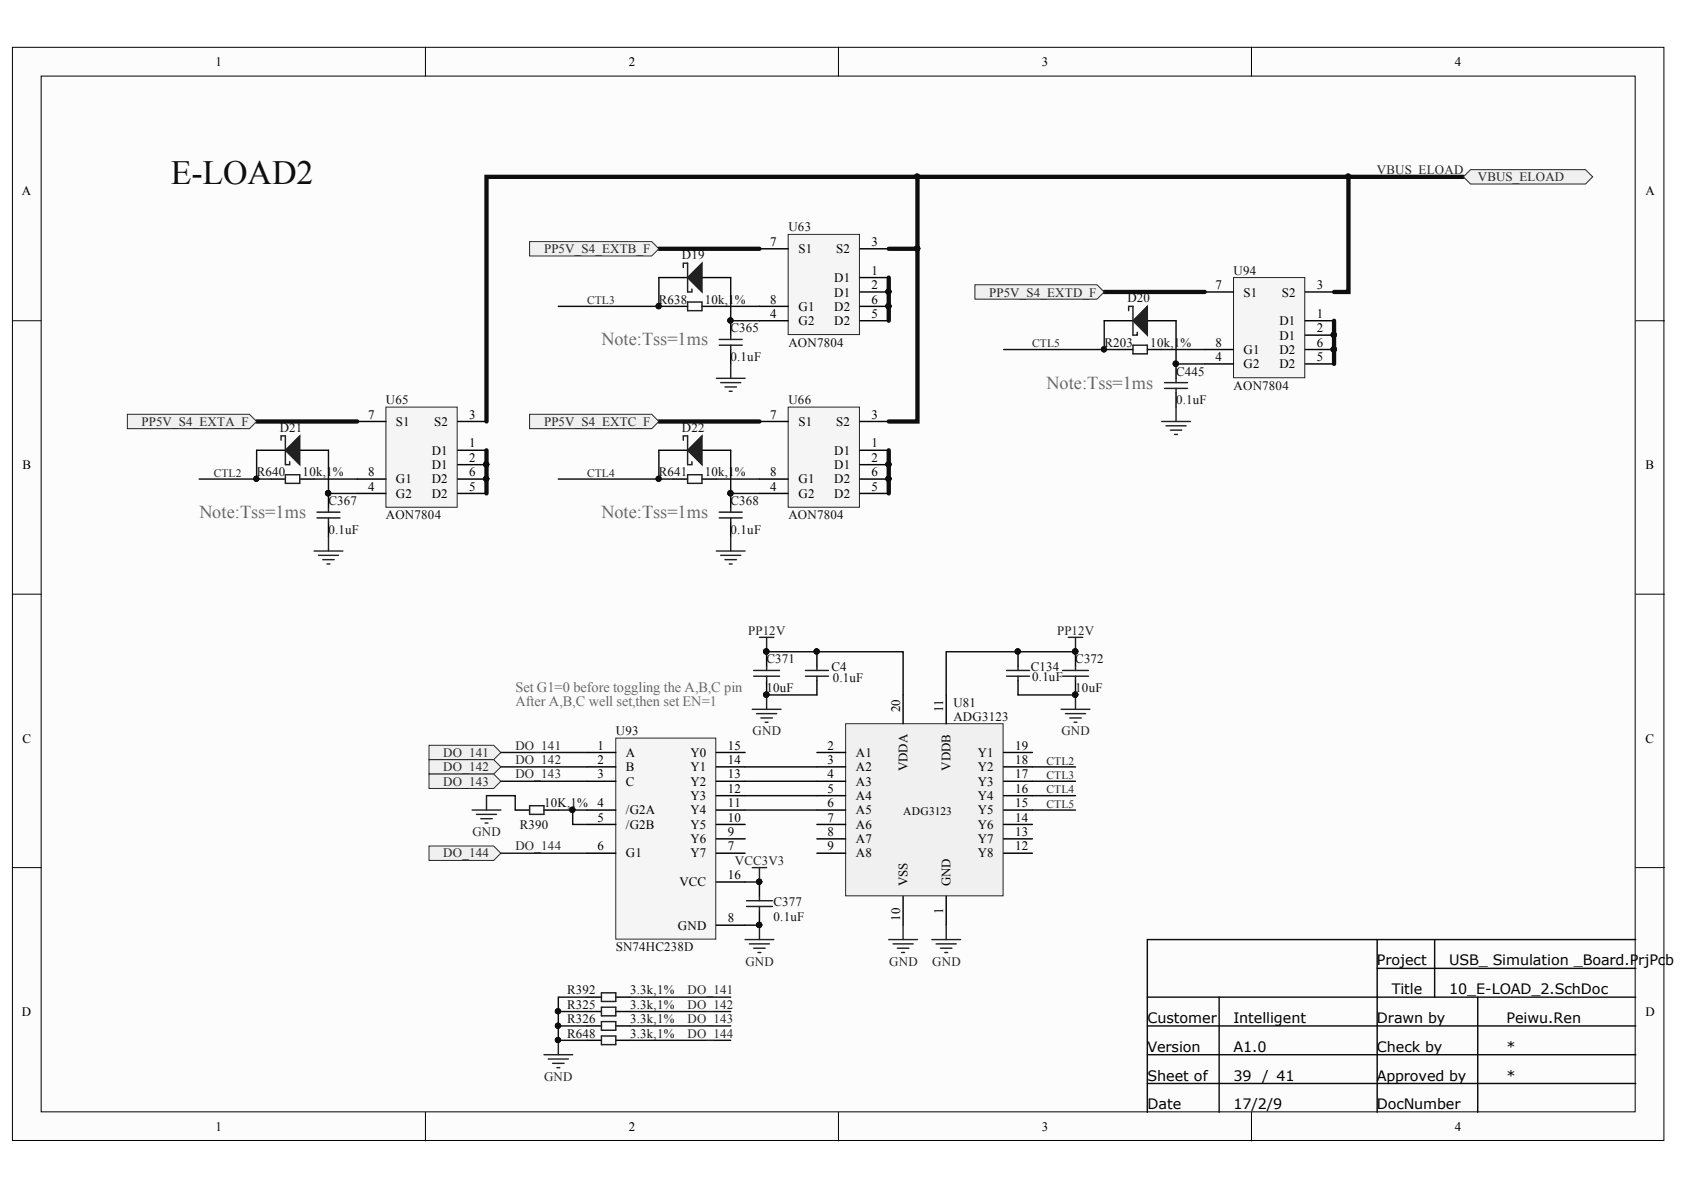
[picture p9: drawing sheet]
<svg xmlns="http://www.w3.org/2000/svg" width="297mm" height="210mm" viewBox="0 0 297 210" stroke-linecap="round" stroke-linejoin="round" font-family="sans-serif">
<defs><g id="words">
<text font-size="6" fill="#0e0e0e" x="30.1" y="32.4">E-LOAD2</text>
<g font-size="3.2" fill="#686868">
<text x="106.1" y="60.9">Note:Tss=1ms</text>
<text x="184.6" y="68.6">Note:Tss=1ms</text>
<text x="35.2" y="91.4">Note:Tss=1ms</text>
<text x="106.1" y="91.4">Note:Tss=1ms</text>
</g>
<g font-size="2.5" fill="#686868">
<text x="90.9" y="122">Set G1=0 before toggling the A,B,C pin</text>
<text x="90.9" y="124.5">After A,B,C well set,then set EN=1</text>
</g>
<g font-size="2.5">
<text x="242.9" y="170.3">Project</text>
<text x="255.6" y="170.3">USB_ Simulation _Board.PrjPc</text>
<text x="293.7" y="170.3">b</text>
<text x="245.5" y="175.3">Title</text>
<text x="255.6" y="175.3">10_E-LOAD_2.SchDoc</text>
<text x="202.4" y="180.4">Customer</text>
<text x="202.4" y="185.6">Version</text>
<text x="217.6" y="180.4">Intelligent</text>
<text x="217.6" y="185.6">A1.0</text>
<text x="242.9" y="180.4">Drawn by</text>
<text x="242.9" y="185.6">Check by</text>
<text x="265.7" y="185.6">*</text>
<text x="265.7" y="180.4">Peiwu.Ren</text>
<text x="202.4" y="190.6">Sheet of</text>
<text x="217.6" y="190.6">39</text>
<text x="222.6" y="190.6">/ 41</text>
<text x="242.9" y="190.6">Approved by</text>
<text x="265.7" y="190.6">*</text>
<text x="202.4" y="195.7">Date</text>
<text x="217.6" y="195.7">17/2/9</text>
<text x="242.9" y="195.7">DocNumber</text>
</g>
<g font-size="2.3">
<text x="38" y="11.7">1</text>
<text x="110.9" y="11.7">2</text>
<text x="183.8" y="11.7">3</text>
<text x="256.6" y="11.7">4</text>
<text x="3.9" y="34.5">A</text>
<text x="290.3" y="34.5">A</text>
<text x="135.9" y="43.4">7</text>
<text x="140.8" y="44.7">S1</text>
<text x="147.5" y="44.7">S2</text>
<text x="153.7" y="43.4">3</text>
<text x="135.9" y="53.6">8</text>
<text x="147.2" y="49.8">D1</text>
<text x="147.2" y="52.3">D1</text>
<text x="153.7" y="53.6">6</text>
<text x="153.7" y="48.5">1</text>
<text x="153.7" y="51">2</text>
<text x="214.4" y="51">7</text>
<text x="219.3" y="52.3">S1</text>
<text x="226.1" y="52.3">S2</text>
<text x="232.3" y="51">3</text>
<text x="135.9" y="56.1">4</text>
<text x="140.8" y="57.4">G2</text>
<text x="140.8" y="54.8">G1</text>
<text x="147.2" y="54.8">D2</text>
<text x="147.2" y="57.4">D2</text>
<text x="153.7" y="56.1">5</text>
<text x="225.7" y="57.4">D1</text>
<text x="225.7" y="59.9">D1</text>
<text x="232.3" y="56.1">1</text>
<text x="232.3" y="58.6">2</text>
<text x="214.4" y="63.7">4</text>
<text x="214.4" y="61.2">8</text>
<text x="219.3" y="65">G2</text>
<text x="219.3" y="62.4">G1</text>
<text x="225.7" y="62.4">D2</text>
<text x="225.7" y="65">D2</text>
<text x="232.3" y="61.2">6</text>
<text x="232.3" y="63.7">5</text>
<text x="64.9" y="73.8">7</text>
<text x="69.8" y="75.1">S1</text>
<text x="76.6" y="75.1">S2</text>
<text x="82.7" y="73.8">3</text>
<text x="135.9" y="73.8">7</text>
<text x="140.8" y="75.1">S1</text>
<text x="147.5" y="75.1">S2</text>
<text x="153.7" y="73.8">3</text>
<text x="4" y="82.7">B</text>
<text x="64.9" y="84">8</text>
<text x="76.2" y="80.2">D1</text>
<text x="76.2" y="82.7">D1</text>
<text x="82.7" y="84">6</text>
<text x="82.7" y="78.9">1</text>
<text x="82.7" y="81.5">2</text>
<text x="135.9" y="84">8</text>
<text x="147.2" y="80.2">D1</text>
<text x="147.2" y="82.7">D1</text>
<text x="153.7" y="84">6</text>
<text x="153.7" y="78.9">1</text>
<text x="153.7" y="81.5">2</text>
<text x="290.3" y="82.7">B</text>
<text x="64.9" y="86.5">4</text>
<text x="69.8" y="87.8">G2</text>
<text x="69.8" y="85.3">G1</text>
<text x="76.2" y="85.3">D2</text>
<text x="76.2" y="87.8">D2</text>
<text x="82.7" y="86.5">5</text>
<text x="135.9" y="86.5">4</text>
<text x="140.8" y="87.8">G2</text>
<text x="140.8" y="85.3">G1</text>
<text x="147.2" y="85.3">D2</text>
<text x="147.2" y="87.8">D2</text>
<text x="153.7" y="86.5">5</text>
<text x="158.8" y="125.6" transform="rotate(-90 158.8 125.6)">20</text>
<text x="166.4" y="125.6" transform="rotate(-90 166.4 125.6)">11</text>
<text x="4" y="131">C</text>
<text x="290.3" y="131">C</text>
<text x="105.4" y="132.2">1</text>
<text x="105.4" y="134.8">2</text>
<text x="105.4" y="137.3">3</text>
<text x="110.4" y="133.5">A</text>
<text x="110.4" y="136">B</text>
<text x="121.8" y="136">Y1</text>
<text x="121.8" y="133.5">Y0</text>
<text x="128.4" y="137.3">13</text>
<text x="128.4" y="134.8">14</text>
<text x="128.4" y="132.2">15</text>
<text x="146" y="132.2">2</text>
<text x="146" y="134.8">3</text>
<text x="146" y="137.3">4</text>
<text x="151" y="133.5">A1</text>
<text x="151" y="136">A2</text>
<text x="160.1" y="136" transform="rotate(-90 160.1 136)">VDDA</text>
<text x="167.7" y="136" transform="rotate(-90 167.7 136)">VDDB</text>
<text x="172.5" y="136">Y2</text>
<text x="172.5" y="133.5">Y1</text>
<text x="179" y="137.3">17</text>
<text x="179" y="134.8">18</text>
<text x="179" y="132.2">19</text>
<text x="105.4" y="142.4">4</text>
<text x="110.4" y="138.6">C</text>
<text x="110.4" y="143.6">/G2A</text>
<text x="121.8" y="143.6">Y4</text>
<text x="121.8" y="141.1">Y3</text>
<text x="121.8" y="138.6">Y2</text>
<text x="128.4" y="142.4">11</text>
<text x="128.4" y="139.8">12</text>
<text x="146" y="139.8">5</text>
<text x="146" y="142.4">6</text>
<text x="151" y="138.6">A3</text>
<text x="151" y="141.1">A4</text>
<text x="151" y="143.6">A5</text>
<text x="172.5" y="143.6">Y5</text>
<text x="172.5" y="141.1">Y4</text>
<text x="172.5" y="138.6">Y3</text>
<text x="179" y="142.4">15</text>
<text x="179" y="139.8">16</text>
<text x="105.4" y="144.9">5</text>
<text x="105.4" y="150">6</text>
<text x="110.4" y="146.2">/G2B</text>
<text x="121.8" y="148.7">Y6</text>
<text x="121.8" y="146.2">Y5</text>
<text x="128.4" y="150">7</text>
<text x="128.4" y="147.4">9</text>
<text x="128.4" y="144.9">10</text>
<text x="146" y="144.9">7</text>
<text x="146" y="147.4">8</text>
<text x="146" y="150">9</text>
<text x="151" y="146.2">A6</text>
<text x="151" y="148.7">A7</text>
<text x="172.5" y="148.7">Y7</text>
<text x="172.5" y="146.2">Y6</text>
<text x="179" y="150">12</text>
<text x="179" y="147.4">13</text>
<text x="179" y="144.9">14</text>
<text x="110.4" y="151.2">G1</text>
<text x="121.8" y="151.2">Y7</text>
<text x="128.4" y="155.1">16</text>
<text x="151" y="151.2">A8</text>
<text x="172.5" y="151.2">Y8</text>
<text x="119.8" y="156.3">VCC</text>
<text x="160.1" y="156.3" transform="rotate(-90 160.1 156.3)">VSS</text>
<text x="166.4" y="161.3" transform="rotate(-90 166.4 161.3)">1</text>
<text x="167.7" y="156.3" transform="rotate(-90 167.7 156.3)">GND</text>
<text x="119.6" y="164">GND</text>
<text x="128.4" y="162.7">8</text>
<text x="158.8" y="162.4" transform="rotate(-90 158.8 162.4)">10</text>
<text x="3.9" y="179.2">D</text>
<text x="290.3" y="179.2">D</text>
<text x="38" y="199.5">1</text>
<text x="110.9" y="199.5">2</text>
<text x="183.8" y="199.5">3</text>
<text x="256.6" y="199.5">4</text>
</g>
<g font-size="2.3" fill="#262626">
<text x="242.9" y="30.7">VBUS_ELOAD</text>
<text x="260.7" y="31.9">VBUS_ELOAD</text>
<text x="96" y="44.7">PP5V_S4_EXTB_F</text>
<text x="174.5" y="52.3">PP5V_S4_EXTD_F</text>
<text x="25" y="75.1">PP5V_S4_EXTA_F</text>
<text x="96" y="75.1">PP5V_S4_EXTC_F</text>
<text x="132" y="112">PP12V</text>
<text x="186.5" y="112">PP12V</text>
<text x="132.7" y="129.7">GND</text>
<text x="187.2" y="129.7">GND</text>
<text x="78.2" y="133.5">DO_141</text>
<text x="78.2" y="136">DO_142</text>
<text x="90.9" y="132.2">DO_141</text>
<text x="90.9" y="134.8">DO_142</text>
<text x="90.9" y="137.3">DO_143</text>
<text x="78.2" y="138.6">DO_143</text>
<text x="83.3" y="147.4">GND</text>
<text x="90.9" y="150">DO_144</text>
<text x="78.2" y="151.2">DO_144</text>
<text x="129.6" y="152.5">VCC3V3</text>
<text x="131.5" y="170.3">GND</text>
<text x="156.9" y="170.3">GND</text>
<text x="164.4" y="170.3">GND</text>
<text x="121.3" y="175.4">DO_141</text>
<text x="121.3" y="177.9">DO_142</text>
<text x="121.3" y="180.5">DO_143</text>
<text x="121.3" y="183">DO_144</text>
<text x="96" y="190.6">GND</text>
</g>
<g font-size="2.3" fill="#0e0e0e">
<text x="139.1" y="40.8">U63</text>
<text x="120.3" y="45.7">D19</text>
<text x="116.2" y="53.6">R638</text>
<text x="124.3" y="53.6">10k,1%</text>
<text x="198.9" y="53.3">D20</text>
<text x="217.6" y="48.5">U94</text>
<text x="128.9" y="58.6">C365</text>
<text x="128.9" y="63.7">0.1uF</text>
<text x="139.1" y="61.2">AON7804</text>
<text x="194.8" y="61.2">R203</text>
<text x="202.9" y="61.2">10k,1%</text>
<text x="68.1" y="71.3">U65</text>
<text x="139.1" y="71.3">U66</text>
<text x="207.5" y="66.2">C445</text>
<text x="207.5" y="71.3">0.1uF</text>
<text x="217.6" y="68.8">AON7804</text>
<text x="49.3" y="76.1">D21</text>
<text x="120.3" y="76.1">D22</text>
<text x="45.3" y="84">R640</text>
<text x="53.4" y="84">10k,1%</text>
<text x="116.2" y="84">R641</text>
<text x="124.3" y="84">10k,1%</text>
<text x="57.9" y="89.1">C367</text>
<text x="128.9" y="89.1">C368</text>
<text x="57.9" y="94.1">0.1uF</text>
<text x="68.1" y="91.6">AON7804</text>
<text x="128.9" y="94.1">0.1uF</text>
<text x="139.1" y="91.6">AON7804</text>
<text x="135.2" y="117">C371</text>
<text x="146.7" y="118.3">C4</text>
<text x="181.8" y="118.3">C134</text>
<text x="189.7" y="117">C372</text>
<text x="135.2" y="122.1">10uF</text>
<text x="146.9" y="120.3">0.1uF</text>
<text x="168.2" y="124.6">U81</text>
<text x="182.1" y="120.1">0.1uF</text>
<text x="189.7" y="122.1">10uF</text>
<text x="108.6" y="129.7">U93</text>
<text x="168.2" y="127.2">ADG3123</text>
<text x="96" y="142.4">10K,1%</text>
<text x="91.7" y="146.2">R390</text>
<text x="136.4" y="159.9">C377</text>
<text x="108.6" y="167.8">SN74HC238D</text>
<text x="136.4" y="162.4">0.1uF</text>
<text x="100" y="177.9">R325</text>
<text x="100" y="175.4">R392</text>
<text x="111.1" y="177.9">3.3k,1%</text>
<text x="111.1" y="175.4">3.3k,1%</text>
<text x="100" y="180.5">R326</text>
<text x="100" y="183">R648</text>
<text x="111.1" y="180.5">3.3k,1%</text>
<text x="111.1" y="183">3.3k,1%</text>
</g>
<g font-size="2" fill="#262626">
<text x="103.6" y="53.6">CTL3</text>
<text x="182.1" y="61.2">CTL5</text>
<text x="37.7" y="84.1">CTL2</text>
<text x="103.6" y="84.1">CTL4</text>
<text x="184.6" y="137.4">CTL3</text>
<text x="184.6" y="134.9">CTL2</text>
<text x="184.6" y="139.9">CTL4</text>
<text x="184.6" y="142.5">CTL5</text>
</g>
<text font-size="2" x="159.3" y="143.7">ADG3123</text>
</g></defs>
<g fill="#fcfcfc" stroke="#000" stroke-width=".18">
<path d="M2.2 8.3h291.3v192.9h-291.3z"/>
<path d="M7.3 13.4h281.1v182.7h-281.1z"/>
</g>
<path d="M75 8.3v5.1M147.9 8.3v5.1M220.7 8.3v5.1M2.2 56.6h5.1M288.5 56.6h5.1M2.2 104.8h5.1M288.5 104.8h5.1M2.2 153h5.1M288.5 153h5.1M75 196.2v5.1M147.9 196.2v5.1M220.7 196.2v5.1" fill="none" stroke="#000" stroke-width=".18"/>
<path d="M202.4 175.9h86.1M215 175.9v20.3M242.9 165.7v30.5M242.9 170.8h45.6M253.1 165.7v10.2M260.7 175.9v20.3M288.5 165.7h-86.1v30.5M202.4 181h86.1M202.4 186h86.1M202.4 191.1h86.1" fill="none" stroke="#0a0a0a" stroke-width=".25"/>
<path d="M134 155.6v2.5M103.6 178.4h2.5M108.6 178.4h2.6M134 160.7v2.5M103.6 181h2.5M108.6 181h2.6" fill="none" stroke="#000" stroke-width=".25"/>
<path d="M131.7 159.9h4.5M131.7 158.9h4.5M134 158.1v.8M134 159.9v.8M106.1 177.7h2.5v1.5h-2.5zM106.1 180.2h2.5v1.5h-2.5z" fill="none" stroke="#1c1c1c" stroke-width=".25"/>
<path d="M131.4 165.7h5.1M132.2 166.5h3.5M132.9 167.3h2.1M133.7 168h.5M134 163.2v2.5M95.9 186h5.1M96.7 186.8h3.6M97.5 187.6h2M98.2 188.3h.5M98.5 183.5v2.5" fill="none" stroke="#262626" stroke-width=".25"/>
<g fill="#0e0e0e" stroke="#0e0e0e" stroke-width=".18">
<circle cx="98.4" cy="183.4" r=".46"/>
<circle cx="133.9" cy="155.5" r=".46"/>
<circle cx="133.9" cy="163.1" r=".46"/>
</g>
<path d="M131.4 155.6h2.6M111.2 178.4h17.7M131.4 163.2h2.6M111.2 181h17.7" fill="none" stroke="#0e0e0e" stroke-width=".25"/>
<path d="M108.6 130.2h17.7v35.5h-17.7z" fill="#f5f5f5" stroke="#262626" stroke-width=".18"/>
<g fill="none" stroke="#000" stroke-width=".25">
<path d="M103.6 132.7h5M103.6 135.3h5M103.6 137.8h5M126.4 132.7h5M126.4 135.3h5M126.4 137.8h5M90.9 142.9h2.5M95.9 142.9h2.6M103.6 142.9h5M103.6 145.4h5M103.6 150.5h5M126.4 142.9h5"/>
<path d="M126.4 145.4h5M126.4 150.5h5M126.4 148h5M126.4 140.3h5M126.4 155.6h5M103.6 175.9h2.5M108.6 175.9h2.6M126.4 163.2h5"/>
</g>
<path d="M83.3 142.9h5M84 143.6h3.6M84.8 144.4h2M85.6 145.2h.5M85.8 140.3v2.6M132.7 153h2.5M134 153v2.6" fill="none" stroke="#262626" stroke-width=".25"/>
<g fill="#0e0e0e" stroke="#0e0e0e" stroke-width=".18">
<circle cx="133.9" cy="155.5" r=".46"/>
<circle cx="101" cy="142.8" r=".47"/>
<circle cx="98.4" cy="178.4" r=".46"/>
<circle cx="98.4" cy="180.9" r=".47"/>
</g>
<path d="M93.4 142.1h2.5v1.5h-2.5zM106.1 175.1h2.5v1.5h-2.5z" fill="none" stroke="#1c1c1c" stroke-width=".25"/>
<path d="M88.3 132.7h15.3M88.3 135.3h15.3M88.3 137.8h15.3M182.1 135.3h7.6M182.1 137.8h7.6M98.5 142.9h5.1M101 142.9v2.5h2.6M182.1 140.3h7.6M98.5 178.4v2.6h5.1M103.6 175.9h-5.1v2.5h5.1M111.2 175.9h17.7" fill="none" stroke="#0e0e0e" stroke-width=".25"/>
<path d="M149.2 127.7h27.7v30.3h-27.7z" fill="#f0f0f0" stroke="#262626" stroke-width=".18"/>
<g fill="none" stroke="#000" stroke-width=".25">
<path d="M47.8 84.5h2.5M52.9 84.5h2.5M57.9 87v2.6M57.9 92.1v2.6M135.2 115v2.5M144.1 115v2.5M179.6 115v2.5M189.7 115v2.5M135.2 120v2.6M144.1 132.7h5.1M144.1 135.3h5.1M144.1 137.8h5.1"/>
<path d="M144.1 120v2.6M159.3 122.6v5.1M166.9 122.6v5.1M177 132.7h5.1M177 135.3h5.1M177 137.8h5.1M179.6 120v2.6M189.7 120v2.6M144.1 140.3h5.1M144.1 142.9h5.1M144.1 145.4h5.1M144.1 148h5.1"/>
<path d="M144.1 150.5h5.1M159.3 158.1v5.1M166.9 158.1v5.1M177 140.3h5.1M177 142.9h5.1M177 145.4h5.1M177 148h5.1M177 150.5h5.1M103.6 183.5h2.5M108.6 183.5h2.6"/>
</g>
<g fill="none" stroke="#262626" stroke-width=".25">
<path d="M55.4 97.2h5.1M56.2 98h3.5M56.9 98.7h2.1M57.7 99.5h.5M57.9 94.7v2.5M134 112.4h2.5M135.2 112.4v2.6M188.4 112.4h2.6M189.7 112.4v2.6M132.7 125.1h5.1M133.5 125.9h3.5M134.2 126.6h2"/>
<path d="M135 127.4h.5M135.2 122.6v2.5M187.2 125.1h5M187.9 125.9h3.6M188.7 126.6h2M189.5 127.4h.5M189.7 122.6v2.5M156.8 165.7h5M157.5 166.5h3.6M158.3 167.3h2M159 168h.6M159.3 163.2v2.5"/>
<path d="M164.4 165.7h5M165.1 166.5h3.6M165.9 167.3h2M166.6 168h.6M166.9 163.2v2.5"/>
</g>
<g fill="#0e0e0e" stroke="#0e0e0e" stroke-width=".18">
<circle cx="135.2" cy="114.9" r=".46"/>
<circle cx="135.2" cy="122.5" r=".46"/>
<circle cx="144" cy="114.9" r=".46"/>
<circle cx="189.7" cy="114.9" r=".46"/>
<circle cx="189.7" cy="122.5" r=".46"/>
<circle cx="179.5" cy="114.9" r=".46"/>
<circle cx="98.4" cy="183.4" r=".46"/>
<circle cx="98.4" cy="180.9" r=".47"/>
<circle cx="57.9" cy="87" r=".47"/>
</g>
<g fill="none" stroke="#1c1c1c" stroke-width=".25">
<path d="M50.3 83.7h2.6v1.6h-2.6zM55.9 90.3h4.1M55.9 91.4h4.1M57.9 89.6v.7M57.9 91.4v.7M132.9 119.3h4.6M132.9 118.3h4.6M135.2 117.5v.8M135.2 119.3v.7M142.1 119.3h4M142.1 118.3h4M144.1 117.5v.8"/>
<path d="M144.1 119.3v.7M177.5 119.3h4.1M177.5 118.3h4.1M179.6 117.5v.8M179.6 119.3v.7M187.4 119.3h4.6M187.4 118.3h4.6M189.7 117.5v.8M189.7 119.3v.7M106.1 182.7h2.5v1.6h-2.5z"/>
</g>
<path d="M135.2 115h24.1v7.6M189.7 115h-22.8v7.6M131.4 135.3h12.7M131.4 137.8h12.7M135.2 122.6h8.9M179.6 122.6h10.1M85.8 140.3h5.1v2.6M88.3 150.5h15.3M131.4 140.3h12.7M98.5 181v2.5h5.1M111.2 183.5h17.7" fill="none" stroke="#0e0e0e" stroke-width=".25"/>
<path d="M68.1 71.8h12.5v17.7h-12.5z" fill="#f5f5f5" stroke="#262626" stroke-width=".18"/>
<g fill="none" stroke="#000" stroke-width=".25">
<path d="M118.8 54h2.5M123.8 54h2.6M128.9 56.6v2.5M45.3 79.4h5M52.9 79.4h5M63 74.3h5.1M80.7 79.4h5.1M80.7 74.3h5.1M128.9 61.7v2.5M63 84.5h5.1M63 87h5.1M80.7 84.5h5.1"/>
<path d="M80.7 87h5.1M80.7 82h5.1"/>
</g>
<g fill="#0e0e0e" stroke="#0e0e0e" stroke-width=".18">
<circle cx="85.8" cy="84.4" r=".46"/>
<circle cx="85.8" cy="81.9" r=".46"/>
<circle cx="57.9" cy="87" r=".47"/>
<circle cx="45.2" cy="84.4" r=".46"/>
<circle cx="128.8" cy="56.5" r=".46"/>
</g>
<path d="M45.3 74.3h17.7M85.8 79.4v7.6" fill="none" stroke="#0e0e0e" stroke-width=".76"/>
<path d="M45.3 79.4v5.1M57.9 79.4v7.6h5.1M55.4 84.5h7.6" fill="none" stroke="#0e0e0e" stroke-width=".25"/>
<path d="M52.9 76.9v5.1l-2.6-2.6z" fill="#1c1c1c" stroke="#1c1c1c" stroke-width=".25"/>
<path d="M121.3 53.3h2.5v1.5h-2.5zM126.9 59.9h4M128.9 59.1v.8M49.6 77.6v-.7h.7v5.1h.8v-.5M126.9 60.9h4M128.9 60.9v.8" fill="none" stroke="#1c1c1c" stroke-width=".25"/>
<path d="M126.4 66.7h5M127.1 67.5h3.6M127.9 68.3h2M128.6 69h.5M128.9 64.2v2.5" fill="none" stroke="#262626" stroke-width=".25"/>
<path d="M139 41.3h12.6v17.7h-12.6z" fill="#f5f5f5" stroke="#262626" stroke-width=".18"/>
<g fill="none" stroke="#000" stroke-width=".25">
<path d="M116.2 49h5.1M123.8 49h5.1M134 54h5M134 56.6h5M134 43.9h5M151.7 54h5.1M151.7 56.6h5.1M151.7 49h5.1M151.7 43.9h5.1M151.7 51.5h5.1M118.8 84.5h2.5M123.8 84.5h2.6"/>
<path d="M128.9 87v2.6M128.9 92.1v2.6"/>
</g>
<g fill="#0e0e0e" stroke="#0e0e0e" stroke-width=".18">
<circle cx="156.7" cy="54" r=".46"/>
<circle cx="156.7" cy="51.4" r=".46"/>
<circle cx="128.8" cy="56.5" r=".46"/>
<circle cx="116.2" cy="54" r=".46"/>
<circle cx="128.8" cy="87" r=".46"/>
</g>
<path d="M116.2 43.9h17.8M156.8 49v7.6" fill="none" stroke="#0e0e0e" stroke-width=".76"/>
<path d="M116.2 49v5M126.4 54h7.6M128.9 49v7.6h5.1" fill="none" stroke="#0e0e0e" stroke-width=".25"/>
<path d="M123.8 46.4v5.1l-2.5-2.5z" fill="#1c1c1c" stroke="#1c1c1c" stroke-width=".25"/>
<path d="M120.5 47.2v-.8h.8v5.1h.7v-.5M121.3 83.7h2.5v1.6h-2.5zM126.9 90.3h4M126.9 91.4h4M128.9 89.6v.7M128.9 91.4v.7" fill="none" stroke="#1c1c1c" stroke-width=".25"/>
<path d="M126.4 97.2h5M127.1 98h3.6M127.9 98.7h2M128.6 99.5h.5M128.9 94.7v2.5" fill="none" stroke="#262626" stroke-width=".25"/>
<path d="M139 71.8h12.6v17.7h-12.6z" fill="#f5f5f5" stroke="#262626" stroke-width=".18"/>
<g fill="none" stroke="#000" stroke-width=".25">
<path d="M116.2 79.4h5.1M123.8 79.4h5.1M134 74.3h5M151.7 79.4h5.1M151.7 74.3h5.1M197.3 61.7h2.5M202.4 61.7h2.5M207.4 64.2v2.5M207.4 69.3v2.5M134 84.5h5M134 87h5M151.7 84.5h5.1"/>
<path d="M151.7 87h5.1M151.7 82h5.1"/>
</g>
<g fill="#0e0e0e" stroke="#0e0e0e" stroke-width=".18">
<circle cx="156.7" cy="84.4" r=".46"/>
<circle cx="156.7" cy="81.9" r=".46"/>
<circle cx="128.8" cy="87" r=".46"/>
<circle cx="116.2" cy="84.4" r=".46"/>
<circle cx="45.2" cy="84.4" r=".46"/>
<circle cx="116.2" cy="54" r=".46"/>
<circle cx="161.8" cy="43.8" r=".46"/>
<circle cx="207.4" cy="64.2" r=".46"/>
</g>
<path d="M161.8 43.9v30.4h-5M116.2 74.3h17.8M156.8 79.4v7.6" fill="none" stroke="#0e0e0e" stroke-width=".76"/>
<path d="M98.5 54h20.3M116.2 79.4v5.1M128.9 79.4v7.6h5.1M35.1 84.5h12.7M98.5 84.5h20.3M126.4 84.5h7.6" fill="none" stroke="#0e0e0e" stroke-width=".25"/>
<path d="M123.8 76.9v5.1l-2.5-2.6z" fill="#1c1c1c" stroke="#1c1c1c" stroke-width=".25"/>
<path d="M120.5 77.6v-.7h.8v5.1h.7v-.5M199.8 60.9h2.6v1.5h-2.6zM205.4 67.5h4.1M205.4 68.5h4.1M207.4 66.7v.8M207.4 68.5v.8" fill="none" stroke="#1c1c1c" stroke-width=".25"/>
<path d="M204.9 74.3h5.1M205.7 75.1h3.5M206.4 75.9h2.1M207.2 76.6h.5M207.4 71.8v2.5" fill="none" stroke="#262626" stroke-width=".25"/>
<path d="M217.6 49h12.5v17.6h-12.5z" fill="#f5f5f5" stroke="#262626" stroke-width=".18"/>
<path d="M194.8 56.6h5M202.4 56.6h5M212.5 51.5h5.1M230.2 56.6h5.1M230.2 51.5h5.1M230.2 59.1h5.1M212.5 61.7h5.1M212.5 64.2h5.1M230.2 61.7h5.1M230.2 64.2h5.1" fill="none" stroke="#000" stroke-width=".25"/>
<g fill="#0e0e0e" stroke="#0e0e0e" stroke-width=".18">
<circle cx="235.3" cy="61.6" r=".47"/>
<circle cx="235.3" cy="59.1" r=".46"/>
<circle cx="207.4" cy="64.2" r=".46"/>
<circle cx="194.7" cy="61.6" r=".46"/>
<circle cx="237.8" cy="31.2" r=".46"/>
</g>
<path d="M237.8 31.2v20.3h-2.5M194.8 51.5h17.7M235.3 56.6v7.6" fill="none" stroke="#0e0e0e" stroke-width=".76"/>
<path d="M194.8 56.6v5.1M207.4 56.6v7.6h5.1M177 61.7h20.3M204.9 61.7h7.6M131.4 142.9h12.7M182.1 142.9h7.6" fill="none" stroke="#0e0e0e" stroke-width=".25"/>
<path d="M202.4 54v5.1l-2.6-2.5z" fill="#1c1c1c" stroke="#1c1c1c" stroke-width=".25"/>
<path d="M199.1 54.8v-.8h.7v5.1h.8v-.5" fill="none" stroke="#1c1c1c" stroke-width=".25"/>
<g fill="#f0f0f0" stroke="#262626" stroke-width=".18">
<path d="M75.7 131.5h11.4l1.2 1.2-1.2 1.3h-11.4z" fill-rule="evenodd"/>
<path d="M75.7 134h11.4l1.2 1.3-1.2 1.2h-11.4z" fill-rule="evenodd"/>
<path d="M75.7 136.5h11.4l1.2 1.3-1.2 1.3h-11.4z" fill-rule="evenodd"/>
<path d="M75.7 149.2h11.4l1.2 1.3-1.2 1.3h-11.4z" fill-rule="evenodd"/>
<path d="M22.5 73.1h21.5l1.3 1.2-1.3 1.3h-21.5z" fill-rule="evenodd"/>
<path d="M93.4 42.6h21.6l1.2 1.3-1.2 1.3h-21.6z" fill-rule="evenodd"/>
<path d="M93.4 73.1h21.6l1.2 1.2-1.2 1.3h-21.6z" fill-rule="evenodd"/>
<path d="M172 50.2h21.5l1.3 1.3-1.3 1.3h-21.5z" fill-rule="evenodd"/>
</g>
<path d="M161.8 31.2v12.7h-5M258.1 31.2h-172.3v43.1" fill="none" stroke="#0e0e0e" stroke-width=".76"/>
<g fill="#0e0e0e" stroke="#0e0e0e" stroke-width=".18">
<circle cx="161.8" cy="31.2" r=".47"/>
<circle cx="237.8" cy="31.2" r=".46"/>
<circle cx="161.8" cy="43.8" r=".46"/>
</g>
<path d="M259.4 29.9h20.3l1.2 1.3-1.2 1.3h-20.3l-1.3-1.3z" fill-rule="evenodd" fill="#f0f0f0" stroke="#262626" stroke-width=".18"/>
<use href="#words"/>
</svg>
